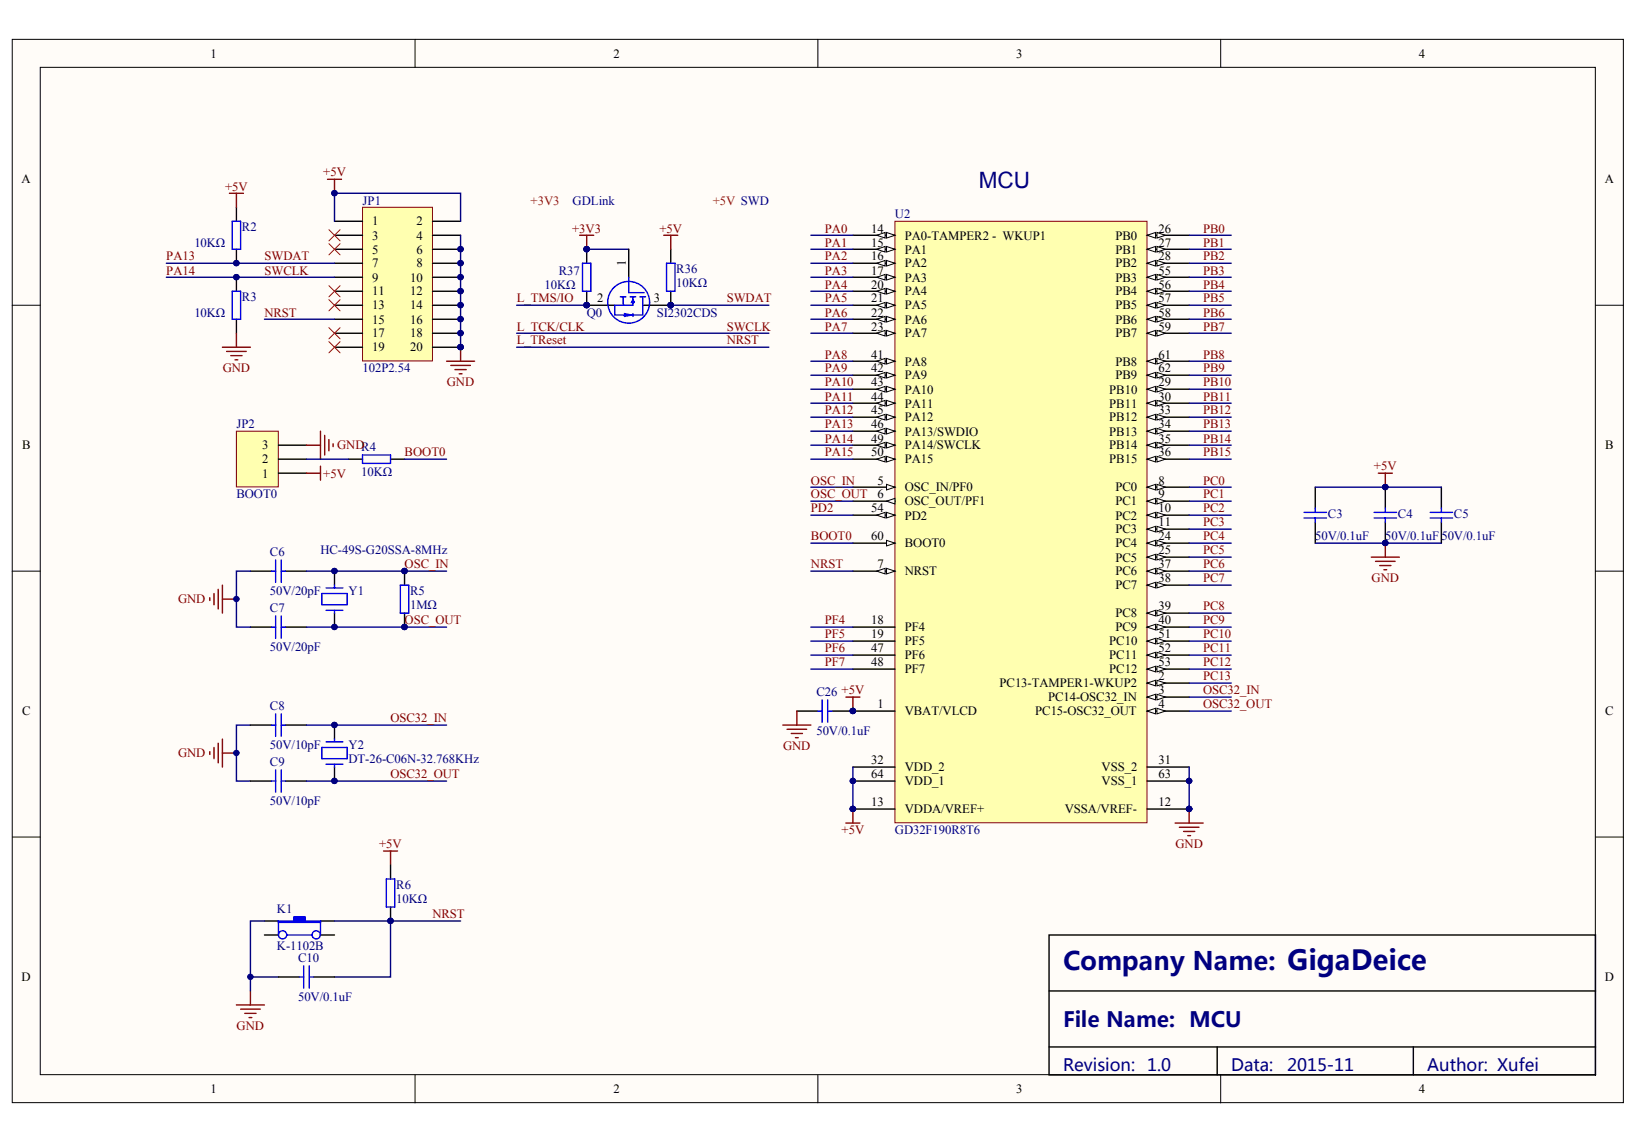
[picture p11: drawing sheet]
<svg xmlns="http://www.w3.org/2000/svg" width="289mm" height="202mm" viewBox="0 0 289 202" stroke-linecap="round" stroke-linejoin="round" font-family="sans-serif">
<defs><g id="words">
<text font-size="4.5" fill="#000080" x="187.5" y="171.1">Company Name: GigaDeice</text>
<text font-size="4" fill="#000080" x="172.7" y="33.2">MCU</text>
<text font-size="3.7" fill="#000080" x="187.5" y="181.2">File Name: MCU</text>
<g font-size="3" fill="#000080">
<text x="187.5" y="188.8">Revision:</text>
<text x="202.3" y="188.8">1.0</text>
<text x="217.2" y="188.8">Data:</text>
<text x="227.1" y="188.8">2015-11</text>
<text x="251.7" y="188.8">Author: Xufei</text>
</g>
<g font-size="2.2">
<text x="37.1" y="10.1">1</text>
<text x="108.2" y="10.1">2</text>
<text x="179.2" y="10.1">3</text>
<text x="250.3" y="10.1">4</text>
<text x="3.8" y="32.4">A</text>
<text x="283.1" y="32.4">A</text>
<text x="65.7" y="39.8">1</text>
<text x="73.4" y="39.8">2</text>
<text x="153.7" y="41">14</text>
<text x="204.3" y="41">26</text>
<text x="65.7" y="42.3">3</text>
<text x="65.7" y="44.7">5</text>
<text x="65.7" y="47.2">7</text>
<text x="73.4" y="42.3">4</text>
<text x="73.4" y="44.7">6</text>
<text x="73.4" y="47.2">8</text>
<text x="110.4" y="46.9" transform="rotate(-90 110.4 46.9)">1</text>
<text x="153.7" y="43.5">15</text>
<text x="153.7" y="45.9">16</text>
<text x="159.6" y="42.3">PA0-TAMPER2 - WKUP1</text>
<text x="159.6" y="44.7">PA1</text>
<text x="159.6" y="47.2">PA2</text>
<text x="196.8" y="42.3">PB0</text>
<text x="196.8" y="44.7">PB1</text>
<text x="196.8" y="47.2">PB2</text>
<text x="204.3" y="43.5">27</text>
<text x="204.3" y="45.9">28</text>
<text x="65.7" y="49.7">9</text>
<text x="65.7" y="52.1">11</text>
<text x="72.3" y="49.7">10</text>
<text x="72.3" y="52.1">12</text>
<text x="105.3" y="53.3">2</text>
<text x="115.4" y="53.3">3</text>
<text x="153.7" y="48.4">17</text>
<text x="153.7" y="50.9">20</text>
<text x="153.7" y="53.3">21</text>
<text x="159.6" y="49.7">PA3</text>
<text x="159.6" y="52.1">PA4</text>
<text x="196.8" y="49.7">PB3</text>
<text x="196.8" y="52.1">PB4</text>
<text x="204.3" y="48.4">55</text>
<text x="204.3" y="50.9">56</text>
<text x="204.3" y="53.3">57</text>
<text x="65.7" y="54.6">13</text>
<text x="65.7" y="57.1">15</text>
<text x="65.7" y="59.5">17</text>
<text x="72.3" y="54.6">14</text>
<text x="72.3" y="57.1">16</text>
<text x="72.3" y="59.5">18</text>
<text x="153.7" y="55.8">22</text>
<text x="153.7" y="58.3">23</text>
<text x="159.6" y="54.6">PA5</text>
<text x="159.6" y="57.1">PA6</text>
<text x="159.6" y="59.5">PA7</text>
<text x="196.8" y="54.6">PB5</text>
<text x="196.8" y="57.1">PB6</text>
<text x="196.8" y="59.5">PB7</text>
<text x="204.3" y="55.8">58</text>
<text x="204.3" y="58.3">59</text>
<text x="65.7" y="62">19</text>
<text x="72.3" y="62">20</text>
<text x="153.7" y="63.2">41</text>
<text x="153.7" y="65.7">42</text>
<text x="159.6" y="64.5">PA8</text>
<text x="196.8" y="64.5">PB8</text>
<text x="204.3" y="63.2">61</text>
<text x="204.3" y="65.7">62</text>
<text x="153.7" y="68.2">43</text>
<text x="153.7" y="70.7">44</text>
<text x="159.6" y="66.9">PA9</text>
<text x="159.6" y="69.4">PA10</text>
<text x="159.6" y="71.9">PA11</text>
<text x="195.7" y="69.4">PB10</text>
<text x="195.7" y="71.9">PB11</text>
<text x="196.8" y="66.9">PB9</text>
<text x="204.3" y="68.2">29</text>
<text x="204.3" y="70.7">30</text>
<text x="153.7" y="73.1">45</text>
<text x="153.7" y="75.6">46</text>
<text x="159.6" y="74.3">PA12</text>
<text x="159.6" y="76.8">PA13/SWDIO</text>
<text x="195.7" y="74.3">PB12</text>
<text x="195.7" y="76.8">PB13</text>
<text x="204.3" y="73.1">33</text>
<text x="204.3" y="75.6">34</text>
<text x="3.9" y="79.3">B</text>
<text x="46.3" y="81.7">2</text>
<text x="46.3" y="79.3">3</text>
<text x="153.7" y="78.1">49</text>
<text x="153.7" y="80.5">50</text>
<text x="159.6" y="79.3">PA14/SWCLK</text>
<text x="159.6" y="81.7">PA15</text>
<text x="195.7" y="79.3">PB14</text>
<text x="195.7" y="81.7">PB15</text>
<text x="204.3" y="78.1">35</text>
<text x="204.3" y="80.5">36</text>
<text x="283.2" y="79.3">B</text>
<text x="46.3" y="84.2">1</text>
<text x="154.8" y="85.5">5</text>
<text x="154.8" y="87.9">6</text>
<text x="159.6" y="86.7">OSC_IN/PF0</text>
<text x="159.6" y="89.1">OSC_OUT/PF1</text>
<text x="196.8" y="86.7">PC0</text>
<text x="196.8" y="89.1">PC1</text>
<text x="204.3" y="85.5">8</text>
<text x="204.3" y="87.9">9</text>
<text x="153.7" y="95.3">60</text>
<text x="153.7" y="90.4">54</text>
<text x="159.6" y="91.6">PD2</text>
<text x="196.8" y="91.6">PC2</text>
<text x="196.8" y="94.1">PC3</text>
<text x="204.3" y="90.4">10</text>
<text x="204.3" y="92.9">11</text>
<text x="204.3" y="95.3">24</text>
<text x="154.8" y="100.3">7</text>
<text x="159.6" y="96.5">BOOT0</text>
<text x="159.6" y="101.5">NRST</text>
<text x="196.8" y="96.5">PC4</text>
<text x="196.8" y="99">PC5</text>
<text x="196.8" y="101.5">PC6</text>
<text x="204.3" y="97.8">25</text>
<text x="204.3" y="100.3">37</text>
<text x="196.8" y="104">PC7</text>
<text x="204.3" y="102.7">38</text>
<text x="204.3" y="107.7">39</text>
<text x="153.7" y="112.6">19</text>
<text x="153.7" y="110.1">18</text>
<text x="159.6" y="113.9">PF5</text>
<text x="159.6" y="111.4">PF4</text>
<text x="195.7" y="113.9">PC10</text>
<text x="196.8" y="108.9">PC8</text>
<text x="196.8" y="111.4">PC9</text>
<text x="204.3" y="110.1">40</text>
<text x="204.3" y="112.6">51</text>
<text x="153.7" y="117.5">48</text>
<text x="153.7" y="115.1">47</text>
<text x="159.6" y="118.8">PF7</text>
<text x="159.6" y="116.3">PF6</text>
<text x="195.7" y="116.3">PC11</text>
<text x="195.7" y="118.8">PC12</text>
<text x="204.3" y="115.1">52</text>
<text x="204.3" y="117.5">53</text>
<text x="204.3" y="120">2</text>
<text x="154.8" y="124.9">1</text>
<text x="176.3" y="121.3">PC13-TAMPER1-WKUP2</text>
<text x="184.9" y="123.7">PC14-OSC32_IN</text>
<text x="204.3" y="122.5">3</text>
<text x="204.3" y="124.9">4</text>
<text x="3.9" y="126.2">C</text>
<text x="159.6" y="126.2">VBAT/VLCD</text>
<text x="182.6" y="126.2">PC15-OSC32_OUT</text>
<text x="283.2" y="126.2">C</text>
<text x="153.7" y="134.8">32</text>
<text x="153.7" y="137.3">64</text>
<text x="159.6" y="136.1">VDD_2</text>
<text x="194.3" y="136.1">VSS_2</text>
<text x="204.3" y="134.8">31</text>
<text x="204.3" y="137.3">63</text>
<text x="153.7" y="142.2">13</text>
<text x="159.6" y="138.5">VDD_1</text>
<text x="159.6" y="143.5">VDDA/VREF+</text>
<text x="187.8" y="143.5">VSSA/VREF-</text>
<text x="194.3" y="138.5">VSS_1</text>
<text x="204.3" y="142.2">12</text>
<text x="3.8" y="173.1">D</text>
<text x="283.1" y="173.1">D</text>
<text x="37.1" y="192.8">1</text>
<text x="108.2" y="192.8">2</text>
<text x="179.2" y="192.8">3</text>
<text x="250.3" y="192.8">4</text>
</g>
<g font-size="2.2" fill="#800000">
<text x="39.7" y="33.6">+5V</text>
<text x="57" y="31.1">+5V</text>
<text x="100.9" y="41">+3V3</text>
<text x="116.3" y="41">+5V</text>
<text x="145.5" y="41">PA0</text>
<text x="212.2" y="41">PB0</text>
<text x="29.3" y="45.9">PA13</text>
<text x="46.6" y="45.9">SWDAT</text>
<text x="145.5" y="43.5">PA1</text>
<text x="145.5" y="45.9">PA2</text>
<text x="212.2" y="43.5">PB1</text>
<text x="212.2" y="45.9">PB2</text>
<text x="29.3" y="48.4">PA14</text>
<text x="46.6" y="48.4">SWCLK</text>
<text x="91.1" y="53.3">L_TMS/IO</text>
<text x="128.2" y="53.3">SWDAT</text>
<text x="145.5" y="50.9">PA4</text>
<text x="145.5" y="53.3">PA5</text>
<text x="145.5" y="48.4">PA3</text>
<text x="212.2" y="53.3">PB5</text>
<text x="212.2" y="48.4">PB3</text>
<text x="212.2" y="50.9">PB4</text>
<text x="46.6" y="55.8">NRST</text>
<text x="91.1" y="58.3">L_TCK/CLK</text>
<text x="128.2" y="58.3">SWCLK</text>
<text x="145.5" y="55.8">PA6</text>
<text x="145.5" y="58.3">PA7</text>
<text x="212.2" y="55.8">PB6</text>
<text x="212.2" y="58.3">PB7</text>
<text x="39.3" y="65.7">GND</text>
<text x="91.1" y="60.8">L_TReset</text>
<text x="128.2" y="60.8">NRST</text>
<text x="145.5" y="65.7">PA9</text>
<text x="145.5" y="63.2">PA8</text>
<text x="212.2" y="63.2">PB8</text>
<text x="212.2" y="65.7">PB9</text>
<text x="78.8" y="68.2">GND</text>
<text x="145.5" y="70.7">PA11</text>
<text x="145.5" y="68.2">PA10</text>
<text x="212.2" y="68.2">PB10</text>
<text x="212.2" y="70.7">PB11</text>
<text x="145.5" y="73.1">PA12</text>
<text x="145.5" y="75.6">PA13</text>
<text x="212.2" y="73.1">PB12</text>
<text x="212.2" y="75.6">PB13</text>
<text x="59.5" y="79.3">GNDR4</text>
<text x="71.4" y="80.5">BOOT0</text>
<text x="145.5" y="80.5">PA15</text>
<text x="145.5" y="78.1">PA14</text>
<text x="212.2" y="78.1">PB14</text>
<text x="212.2" y="80.5">PB15</text>
<text x="242.4" y="83">+5V</text>
<text x="57" y="84.2">+5V</text>
<text x="143" y="85.5">OSC_IN</text>
<text x="143" y="87.9">OSC_OUT</text>
<text x="212.2" y="85.5">PC0</text>
<text x="212.2" y="87.9">PC1</text>
<text x="143" y="95.3">BOOT0</text>
<text x="143" y="90.4">PD2</text>
<text x="212.2" y="95.3">PC4</text>
<text x="212.2" y="92.9">PC3</text>
<text x="212.2" y="90.4">PC2</text>
<text x="71.4" y="100.3">OSC_IN</text>
<text x="143" y="100.3">NRST</text>
<text x="212.2" y="97.8">PC5</text>
<text x="212.2" y="100.3">PC6</text>
<text x="31.4" y="106.4">GND</text>
<text x="212.2" y="102.7">PC7</text>
<text x="212.2" y="107.7">PC8</text>
<text x="241.9" y="102.7">GND</text>
<text x="71.4" y="110.1">OSC_OUT</text>
<text x="145.5" y="110.1">PF4</text>
<text x="145.5" y="112.6">PF5</text>
<text x="212.2" y="110.1">PC9</text>
<text x="212.2" y="112.6">PC10</text>
<text x="145.5" y="115.1">PF6</text>
<text x="145.5" y="117.5">PF7</text>
<text x="212.2" y="117.5">PC12</text>
<text x="212.2" y="120">PC13</text>
<text x="212.2" y="115.1">PC11</text>
<text x="212.2" y="122.5">OSC32_IN</text>
<text x="212.2" y="124.9">OSC32_OUT</text>
<text x="68.9" y="127.4">OSC32_IN</text>
<text x="31.4" y="133.6">GND</text>
<text x="68.9" y="137.3">OSC32_OUT</text>
<text x="138.1" y="132.3">GND</text>
<text x="66.9" y="149.7">+5V</text>
<text x="148.5" y="147.2">+5V</text>
<text x="207.3" y="149.7">GND</text>
<text x="76.3" y="162">NRST</text>
<text x="41.7" y="181.7">GND</text>
</g>
<g font-size="2.2" fill="#000080">
<text x="42.7" y="40.8">R2</text>
<text x="64" y="36.1">JP1</text>
<text x="101" y="36.1">GDLink</text>
<text x="157.9" y="38.5">U2</text>
<text x="34.3" y="43.5">10KΩ</text>
<text x="42.7" y="53.1">R3</text>
<text x="96.1" y="50.9">10KΩ</text>
<text x="98.5" y="48.4">R37</text>
<text x="119.3" y="48.2">R36</text>
<text x="119.3" y="50.6">10KΩ</text>
<text x="34.3" y="55.8">10KΩ</text>
<text x="103.5" y="55.8">Q0</text>
<text x="115.9" y="55.8">SI2302CDS</text>
<text x="64" y="65.7">10¡Á2P2.54</text>
<text x="41.7" y="75.6">JP2</text>
<text x="63.7" y="84">10KΩ</text>
<text x="41.7" y="87.9">BOOT0</text>
<text x="232" y="95.3">50V/0.1uF</text>
<text x="234.2" y="91.4">C3</text>
<text x="244.3" y="95.3">50V/0.1uF</text>
<text x="246.6" y="91.4">C4</text>
<text x="254.2" y="95.3">50V/0.1uF</text>
<text x="256.4" y="91.4">C5</text>
<text x="47.6" y="98">C6</text>
<text x="56.5" y="97.8">HC-49S-G20SSA-8MHz</text>
<text x="47.6" y="105">50V/20pF</text>
<text x="47.6" y="107.9">C7</text>
<text x="61.5" y="105">Y1</text>
<text x="72.3" y="105">R5</text>
<text x="72.3" y="107.4">1MΩ</text>
<text x="47.6" y="114.8">50V/20pF</text>
<text x="47.6" y="125.2">C8</text>
<text x="144" y="122.7">C26 +5V</text>
<text x="144" y="129.6">50V/0.1uF</text>
<text x="47.6" y="135.1">C9</text>
<text x="47.6" y="132.1">50V/10pF</text>
<text x="61.5" y="132.1">Y2</text>
<text x="61.5" y="134.6">DT-26-C06N-32.768KHz</text>
<text x="47.6" y="142">50V/10pF</text>
<text x="157.9" y="147.2">GD32F190R8T6</text>
<text x="48.9" y="161">K1</text>
<text x="69.9" y="156.8">R6</text>
<text x="69.9" y="159.3">10KΩ</text>
<text x="48.9" y="167.6">K-1102B</text>
<text x="52.6" y="169.6">C10</text>
<text x="52.6" y="176.5">50V/0.1uF</text>
</g>
<g font-size="2.2" fill="#f00">
<text x="93.6" y="36.1">+3V3</text>
<text x="125.7" y="36.1">+5V SWD</text>
</g>
</g></defs>
<g fill="#fffcf8" stroke="#000" stroke-width=".18">
<path d="M2.2 6.9h284.1v187.6h-284.1z"/>
<path d="M7.1 11.9h274.3v177.7h-274.3z"/>
</g>
<path d="M73.2 6.9v5M144.3 6.9v5M215.3 6.9v5M2.2 53.8h4.9M281.4 53.8h5M2.2 100.7h4.9M281.4 100.7h5M2.2 147.6h4.9M281.4 147.6h5M73.2 189.6v4.9M144.3 189.6v4.9M215.3 189.6v4.9" fill="none" stroke="#000" stroke-width=".18"/>
<g fill="none" stroke="#000" stroke-width=".25">
<path d="M61.5 81h2.4M68.9 81h2.5M44.2 100.7h3.7M44.2 110.6h3.7M50.4 100.7h3.7M50.4 110.6h3.7M59 100.7v2.5M59 108.1v2.5M71.4 100.7v2.5M71.4 108.1v2.5M44.2 137.8h3.7M44.2 127.9h3.7"/>
<path d="M50.4 137.8h3.7M50.4 127.9h3.7M59 127.9v2.5M59 135.3v2.5M68.9 152.6v2.4M68.9 160v2.5M46.6 162.5h2.5M46.6 164.9h2.5M49.1 172.3h3.7M55.3 172.3h3.7M56.5 162.5h2.5M56.5 164.9h2.5"/>
<path d="M185 164.9h96.4v24.7h-96.4zM185 174.8h96.4M185 184.7h96.4M214.7 184.7v4.9M249.3 184.7v4.9"/>
</g>
<path d="M44.2 100.7h-2.5v9.9h2.5M54.1 100.7h24.7M54.1 110.6h24.7M44.2 127.9h-2.5v9.9h2.5M44.2 172.3h4.9M46.6 162.5h-2.4v12.3M59 162.5h22.2M68.9 162.5v9.8h-9.9" fill="none" stroke="#000080" stroke-width=".25"/>
<g fill="none" stroke="#800000" stroke-width=".25">
<path d="M37 105.4v.5M37.7 104.7v2M38.5 104v3.4M39.2 103.2v4.9M39.2 105.7h2.5M37 132.6v.5M37.7 131.8v2M38.5 131.1v3.5M39.2 130.4v4.9M39.2 132.8h2.5M67.7 150.1h2.4M68.9 150.1v2.5"/>
<path d="M41.7 177.3h4.9M42.4 178h3.5M43.2 178.7h2M43.9 179.5h.5M44.2 174.8v2.5"/>
</g>
<g fill="#000080" stroke="#000080" stroke-width=".18">
<circle cx="41.7" cy="132.8" r=".48"/>
<circle cx="59" cy="127.9" r=".48"/>
<circle cx="59" cy="137.7" r=".48"/>
<circle cx="59" cy="110.6" r=".48"/>
<circle cx="59" cy="100.7" r=".48"/>
<circle cx="71.4" cy="110.6" r=".48"/>
<circle cx="71.4" cy="100.7" r=".48"/>
<circle cx="41.7" cy="105.7" r=".48"/>
<circle cx="44.2" cy="172.3" r=".48"/>
<circle cx="68.9" cy="162.4" r=".48"/>
</g>
<g fill="none" stroke="#00f" stroke-width=".25">
<path d="M48.6 98.8v3.9M49.6 98.8v3.9M63.9 80.3h5v1.4h-5zM47.9 100.7h.7M47.9 110.6h.7M48.6 108.6v4M49.6 108.6v4M49.6 100.7h.8M49.6 110.6h.8M56.8 104.7h4.4v2h-4.4zM57.5 103.7h3M57.5 107.7h3"/>
<path d="M59 103.2v.5M59 107.7v.4M70.6 103.2h1.5v4.9h-1.5zM47.9 137.8h.7M47.9 127.9h.7M48.6 125.9v4M48.6 135.8v3.9M49.6 137.8h.8M49.6 125.9v4M49.6 135.8v3.9M49.6 127.9h.8M56.8 131.8h4.4v2h-4.4z"/>
<path d="M57.5 134.8h3M57.5 130.9h3M59 130.4v.5M59 134.8v.5M68.1 155h1.5v5h-1.5zM49.1 162.5v2.4M50.6 164.9h4.4M52.8 172.3h.8M53.6 170.4v3.9M54.6 172.3h.7M54.6 170.4v3.9M56.5 162.5v2.4"/>
<circle cx="49.8" cy="164.9" r=".72"/>
<circle cx="55.8" cy="164.9" r=".72"/>
</g>
<path d="M49.1 162.5h2.7v-.8h2v.8h2.7v.2h-7.4z" fill-rule="evenodd" fill="#00f" stroke="#00f" stroke-width=".25"/>
<path d="M41.7 76.1h7.4v9.8h-7.4z" fill="#ffffb0" stroke="#800000" stroke-width=".18"/>
<path d="M49.1 78.5h5M49.1 83.5h5M49.1 81h5M244.4 85.9v3.7M244.4 92.1v3.7M254.2 85.9v3.7M254.2 92.1v3.7" fill="none" stroke="#000" stroke-width=".25"/>
<g fill="none" stroke="#800000" stroke-width=".25">
<path d="M54.1 78.5h2.4M56.5 76.1v4.9M57.3 76.8v3.5M58 77.5v2M58.8 78.3v.5M54.1 83.5h2.4M56.5 82.2v2.5M241.9 98.3h4.9M242.6 99h3.5M243.1 83.5h2.5M243.4 99.8h1.9M244.4 83.5v2.4"/>
<path d="M244.4 95.8v2.5M244.1 100.5h.5"/>
</g>
<path d="M54.1 81h7.4M71.4 81h7.4" fill="none" stroke="#000080" stroke-width=".25"/>
<g fill="#000080" stroke="#000080" stroke-width=".18">
<circle cx="244.3" cy="85.9" r=".48"/>
<circle cx="244.3" cy="95.8" r=".48"/>
</g>
<path d="M242.4 90.4h3.9M242.4 91.4h3.9M244.4 89.6v.8M244.4 91.4v.7M252.3 90.4h3.9M252.3 91.4h3.9M254.2 89.6v.8M254.2 91.4v.7" fill="none" stroke="#00f" stroke-width=".25"/>
<path d="M63.9 36.6h12.4v27.1h-12.4z" fill="#ffffb0" stroke="#800000" stroke-width=".18"/>
<g fill="none" stroke="#000" stroke-width=".25">
<path d="M41.7 36.6v2.4M59 39h4.9M76.3 39h4.9M41.7 44v2.4M41.7 48.9v2.5M41.7 56.3v2.5M59 41.5h4.9M59 44h4.9M59 46.4h4.9M59 48.9h4.9M59 51.4h4.9M59 53.8h4.9"/>
<path d="M59 56.3h4.9M59 58.8h4.9M76.3 41.5h4.9M76.3 44h4.9M76.3 46.4h4.9M76.3 48.9h4.9M76.3 51.4h4.9M76.3 53.8h4.9M76.3 56.3h4.9M76.3 58.8h4.9M59 61.2h4.9M76.3 61.2h4.9"/>
</g>
<g fill="#000080" stroke="#000080" stroke-width=".18">
<circle cx="81.2" cy="43.9" r=".48"/>
<circle cx="81.2" cy="46.4" r=".48"/>
<circle cx="81.2" cy="48.9" r=".48"/>
<circle cx="81.2" cy="51.3" r=".48"/>
<circle cx="81.2" cy="53.8" r=".48"/>
<circle cx="81.2" cy="56.3" r=".48"/>
<circle cx="81.2" cy="58.8" r=".48"/>
<circle cx="81.2" cy="61.2" r=".48"/>
<circle cx="59" cy="34.1" r=".48"/>
<circle cx="41.7" cy="46.4" r=".48"/>
<circle cx="41.7" cy="48.9" r=".48"/>
</g>
<g fill="none" stroke="#800000" stroke-width=".25">
<path d="M40.5 34.1h2.4M41.7 34.1v2.5M57.8 31.6h2.4M59 31.6v2.5M41.7 58.8v2.4M39.2 61.2h5M40 62h3.4M40.7 62.7h2M41.5 63.5h.4M78.8 63.7h4.9M79.5 64.5h3.5M80.3 65.2h1.9"/>
<path d="M81 65.9h.5M81.2 61.2v2.5"/>
</g>
<path d="M59 39v-4.9h22.2v4.9M29.3 48.9h29.7M29.3 46.4h29.7M46.6 56.3h12.4M81.2 41.5v19.7M54.1 127.9h24.7M54.1 137.8h24.7" fill="none" stroke="#000080" stroke-width=".25"/>
<path d="M58 40.5l2 2M58 43l2 2M58 50.4l2 2M58 52.9l2 1.9M58 57.8l2 2M60 40.5l-2 2M60 43l-2 2M60 50.4l-2 2M60 52.9l-2 1.9M60 57.8l-2 2M58 60.3l2 1.9M60 60.3l-2 1.9" fill="none" stroke="#f00" stroke-width=".18"/>
<path d="M41 39h1.4v5h-1.4zM41 51.4h1.4v4.9h-1.4z" fill="none" stroke="#00f" stroke-width=".25"/>
<path d="M157.9 39h44.4v106.1h-44.4z" fill="#ffffb0" stroke="#800000" stroke-width=".18"/>
<path d="M150.4 95.8h7.5" fill="none" stroke="#000" stroke-width=".25"/>
<path d="M156.4 95.3l1.5 .5-1.5 .5z" fill="#fffcf8" stroke="#000" stroke-width=".18"/>
<path d="M150.4 100.7h7.5" fill="none" stroke="#000" stroke-width=".25"/>
<g fill="#fffcf8" stroke="#000" stroke-width=".18">
<path d="M156.4 100.2l1.5 .5-1.5 .5z"/>
<path d="M154.6 100.7l1.5-.5v1z"/>
</g>
<path d="M150.4 85.9h7.5" fill="none" stroke="#000" stroke-width=".25"/>
<path d="M156.4 85.4l1.5 .5-1.5 .5z" fill="#fffcf8" stroke="#000" stroke-width=".18"/>
<path d="M150.4 88.4h7.5" fill="none" stroke="#000" stroke-width=".25"/>
<path d="M156.4 88.4l1.5-.5v1z" fill="#fffcf8" stroke="#000" stroke-width=".18"/>
<path d="M150.4 41.5h7.5" fill="none" stroke="#000" stroke-width=".25"/>
<g fill="#fffcf8" stroke="#000" stroke-width=".18">
<path d="M156.4 41l1.5 .5-1.5 .5z"/>
<path d="M154.6 41.5l1.5-.5v1z"/>
</g>
<path d="M150.4 44h7.5" fill="none" stroke="#000" stroke-width=".25"/>
<g fill="#fffcf8" stroke="#000" stroke-width=".18">
<path d="M156.4 43.5l1.5 .5-1.5 .5z"/>
<path d="M154.6 44l1.5-.5v1z"/>
</g>
<path d="M150.4 46.4h7.5" fill="none" stroke="#000" stroke-width=".25"/>
<g fill="#fffcf8" stroke="#000" stroke-width=".18">
<path d="M156.4 45.9l1.5 .5-1.5 .5z"/>
<path d="M154.6 46.4l1.5-.5v1z"/>
</g>
<path d="M150.4 48.9h7.5" fill="none" stroke="#000" stroke-width=".25"/>
<g fill="#fffcf8" stroke="#000" stroke-width=".18">
<path d="M156.4 48.4l1.5 .5-1.5 .5z"/>
<path d="M154.6 48.9l1.5-.5v1z"/>
</g>
<path d="M150.4 51.4h7.5" fill="none" stroke="#000" stroke-width=".25"/>
<g fill="#fffcf8" stroke="#000" stroke-width=".18">
<path d="M156.4 50.9l1.5 .5-1.5 .5z"/>
<path d="M154.6 51.4l1.5-.5v1z"/>
</g>
<path d="M150.4 53.8h7.5" fill="none" stroke="#000" stroke-width=".25"/>
<g fill="#fffcf8" stroke="#000" stroke-width=".18">
<path d="M156.4 53.3l1.5 .5-1.5 .5z"/>
<path d="M154.6 53.8l1.5-.5v1z"/>
</g>
<path d="M150.4 56.3h7.5" fill="none" stroke="#000" stroke-width=".25"/>
<g fill="#fffcf8" stroke="#000" stroke-width=".18">
<path d="M156.4 55.8l1.5 .5-1.5 .5z"/>
<path d="M154.6 56.3l1.5-.5v1z"/>
</g>
<path d="M150.4 58.8h7.5" fill="none" stroke="#000" stroke-width=".25"/>
<g fill="#fffcf8" stroke="#000" stroke-width=".18">
<path d="M156.4 58.3l1.5 .5-1.5 .5z"/>
<path d="M154.6 58.8l1.5-.5v1z"/>
</g>
<path d="M150.4 63.7h7.5" fill="none" stroke="#000" stroke-width=".25"/>
<g fill="#fffcf8" stroke="#000" stroke-width=".18">
<path d="M156.4 63.2l1.5 .5-1.5 .5z"/>
<path d="M154.6 63.7l1.5-.5v1z"/>
</g>
<path d="M150.4 66.2h7.5" fill="none" stroke="#000" stroke-width=".25"/>
<g fill="#fffcf8" stroke="#000" stroke-width=".18">
<path d="M156.4 65.7l1.5 .5-1.5 .5z"/>
<path d="M154.6 66.2l1.5-.5v1z"/>
</g>
<path d="M150.4 68.7h7.5" fill="none" stroke="#000" stroke-width=".25"/>
<g fill="#fffcf8" stroke="#000" stroke-width=".18">
<path d="M156.4 68.2l1.5 .5-1.5 .4z"/>
<path d="M154.6 68.7l1.5-.5v.9z"/>
</g>
<path d="M150.4 71.1h7.5" fill="none" stroke="#000" stroke-width=".25"/>
<g fill="#fffcf8" stroke="#000" stroke-width=".18">
<path d="M156.4 70.6l1.5 .5-1.5 .5z"/>
<path d="M154.6 71.1l1.5-.5v1z"/>
</g>
<path d="M150.4 73.6h7.5" fill="none" stroke="#000" stroke-width=".25"/>
<g fill="#fffcf8" stroke="#000" stroke-width=".18">
<path d="M156.4 73.1l1.5 .5-1.5 .5z"/>
<path d="M154.6 73.6l1.5-.5v1z"/>
</g>
<path d="M150.4 76.1h7.5" fill="none" stroke="#000" stroke-width=".25"/>
<g fill="#fffcf8" stroke="#000" stroke-width=".18">
<path d="M156.4 75.6l1.5 .5-1.5 .5z"/>
<path d="M154.6 76.1l1.5-.5v1z"/>
</g>
<path d="M150.4 78.5h7.5" fill="none" stroke="#000" stroke-width=".25"/>
<g fill="#fffcf8" stroke="#000" stroke-width=".18">
<path d="M156.4 78l1.5 .5-1.5 .5z"/>
<path d="M154.6 78.5l1.5-.5v1z"/>
</g>
<path d="M150.4 81h7.5" fill="none" stroke="#000" stroke-width=".25"/>
<g fill="#fffcf8" stroke="#000" stroke-width=".18">
<path d="M156.4 80.5l1.5 .5-1.5 .5z"/>
<path d="M154.6 81l1.5-.5v1z"/>
</g>
<path d="M202.3 41.5h7.5" fill="none" stroke="#000" stroke-width=".25"/>
<g fill="#fffcf8" stroke="#000" stroke-width=".18">
<path d="M202.3 41.5l1.5-.5v1z"/>
<path d="M204.1 41l1.5 .5-1.5 .5z"/>
</g>
<path d="M202.3 44h7.5" fill="none" stroke="#000" stroke-width=".25"/>
<g fill="#fffcf8" stroke="#000" stroke-width=".18">
<path d="M202.3 44l1.5-.5v1z"/>
<path d="M204.1 43.5l1.5 .5-1.5 .5z"/>
</g>
<path d="M202.3 46.4h7.5" fill="none" stroke="#000" stroke-width=".25"/>
<g fill="#fffcf8" stroke="#000" stroke-width=".18">
<path d="M202.3 46.4l1.5-.5v1z"/>
<path d="M204.1 45.9l1.5 .5-1.5 .5z"/>
</g>
<path d="M202.3 48.9h7.5" fill="none" stroke="#000" stroke-width=".25"/>
<g fill="#fffcf8" stroke="#000" stroke-width=".18">
<path d="M202.3 48.9l1.5-.5v1z"/>
<path d="M204.1 48.4l1.5 .5-1.5 .5z"/>
</g>
<path d="M202.3 51.4h7.5" fill="none" stroke="#000" stroke-width=".25"/>
<g fill="#fffcf8" stroke="#000" stroke-width=".18">
<path d="M202.3 51.4l1.5-.5v1z"/>
<path d="M204.1 50.9l1.5 .5-1.5 .5z"/>
</g>
<path d="M202.3 53.8h7.5" fill="none" stroke="#000" stroke-width=".25"/>
<g fill="#fffcf8" stroke="#000" stroke-width=".18">
<path d="M202.3 53.8l1.5-.5v1z"/>
<path d="M204.1 53.3l1.5 .5-1.5 .5z"/>
</g>
<path d="M202.3 56.3h7.5" fill="none" stroke="#000" stroke-width=".25"/>
<g fill="#fffcf8" stroke="#000" stroke-width=".18">
<path d="M202.3 56.3l1.5-.5v1z"/>
<path d="M204.1 55.8l1.5 .5-1.5 .5z"/>
</g>
<path d="M202.3 58.8h7.5" fill="none" stroke="#000" stroke-width=".25"/>
<g fill="#fffcf8" stroke="#000" stroke-width=".18">
<path d="M202.3 58.8l1.5-.5v1z"/>
<path d="M204.1 58.3l1.5 .5-1.5 .5z"/>
</g>
<path d="M202.3 63.7h7.5" fill="none" stroke="#000" stroke-width=".25"/>
<g fill="#fffcf8" stroke="#000" stroke-width=".18">
<path d="M202.3 63.7l1.5-.5v1z"/>
<path d="M204.1 63.2l1.5 .5-1.5 .5z"/>
</g>
<path d="M202.3 66.2h7.5" fill="none" stroke="#000" stroke-width=".25"/>
<g fill="#fffcf8" stroke="#000" stroke-width=".18">
<path d="M202.3 66.2l1.5-.5v1z"/>
<path d="M204.1 65.7l1.5 .5-1.5 .5z"/>
</g>
<path d="M202.3 68.7h7.5" fill="none" stroke="#000" stroke-width=".25"/>
<g fill="#fffcf8" stroke="#000" stroke-width=".18">
<path d="M202.3 68.7l1.5-.5v.9z"/>
<path d="M204.1 68.2l1.5 .5-1.5 .4z"/>
</g>
<path d="M202.3 71.1h7.5" fill="none" stroke="#000" stroke-width=".25"/>
<g fill="#fffcf8" stroke="#000" stroke-width=".18">
<path d="M202.3 71.1l1.5-.5v1z"/>
<path d="M204.1 70.6l1.5 .5-1.5 .5z"/>
</g>
<path d="M202.3 73.6h7.5" fill="none" stroke="#000" stroke-width=".25"/>
<g fill="#fffcf8" stroke="#000" stroke-width=".18">
<path d="M202.3 73.6l1.5-.5v1z"/>
<path d="M204.1 73.1l1.5 .5-1.5 .5z"/>
</g>
<path d="M202.3 76.1h7.5" fill="none" stroke="#000" stroke-width=".25"/>
<g fill="#fffcf8" stroke="#000" stroke-width=".18">
<path d="M202.3 76.1l1.5-.5v1z"/>
<path d="M204.1 75.6l1.5 .5-1.5 .5z"/>
</g>
<path d="M202.3 78.5h7.5" fill="none" stroke="#000" stroke-width=".25"/>
<g fill="#fffcf8" stroke="#000" stroke-width=".18">
<path d="M202.3 78.5l1.5-.5v1z"/>
<path d="M204.1 78l1.5 .5-1.5 .5z"/>
</g>
<path d="M202.3 81h7.5" fill="none" stroke="#000" stroke-width=".25"/>
<g fill="#fffcf8" stroke="#000" stroke-width=".18">
<path d="M202.3 81l1.5-.5v1z"/>
<path d="M204.1 80.5l1.5 .5-1.5 .5z"/>
</g>
<path d="M202.3 85.9h7.5" fill="none" stroke="#000" stroke-width=".25"/>
<g fill="#fffcf8" stroke="#000" stroke-width=".18">
<path d="M202.3 85.9l1.5-.5v1z"/>
<path d="M204.1 85.4l1.5 .5-1.5 .5z"/>
</g>
<path d="M202.3 88.4h7.5" fill="none" stroke="#000" stroke-width=".25"/>
<g fill="#fffcf8" stroke="#000" stroke-width=".18">
<path d="M202.3 88.4l1.5-.5v1z"/>
<path d="M204.1 87.9l1.5 .5-1.5 .5z"/>
</g>
<path d="M202.3 90.9h7.5" fill="none" stroke="#000" stroke-width=".25"/>
<g fill="#fffcf8" stroke="#000" stroke-width=".18">
<path d="M202.3 90.9l1.5-.5v1z"/>
<path d="M204.1 90.4l1.5 .5-1.5 .5z"/>
</g>
<path d="M202.3 93.3h7.5" fill="none" stroke="#000" stroke-width=".25"/>
<g fill="#fffcf8" stroke="#000" stroke-width=".18">
<path d="M202.3 93.3l1.5-.5v1z"/>
<path d="M204.1 92.8l1.5 .5-1.5 .5z"/>
</g>
<path d="M202.3 95.8h7.5" fill="none" stroke="#000" stroke-width=".25"/>
<g fill="#fffcf8" stroke="#000" stroke-width=".18">
<path d="M202.3 95.8l1.5-.5v1z"/>
<path d="M204.1 95.3l1.5 .5-1.5 .5z"/>
</g>
<path d="M202.3 98.3h7.5" fill="none" stroke="#000" stroke-width=".25"/>
<g fill="#fffcf8" stroke="#000" stroke-width=".18">
<path d="M202.3 98.3l1.5-.5v1z"/>
<path d="M204.1 97.8l1.5 .5-1.5 .5z"/>
</g>
<path d="M202.3 100.7h7.5" fill="none" stroke="#000" stroke-width=".25"/>
<g fill="#fffcf8" stroke="#000" stroke-width=".18">
<path d="M202.3 100.7l1.5-.5v1z"/>
<path d="M204.1 100.2l1.5 .5-1.5 .5z"/>
</g>
<path d="M202.3 103.2h7.5" fill="none" stroke="#000" stroke-width=".25"/>
<g fill="#fffcf8" stroke="#000" stroke-width=".18">
<path d="M202.3 103.2l1.5-.5v1z"/>
<path d="M204.1 102.7l1.5 .5-1.5 .5z"/>
</g>
<path d="M202.3 108.1h7.5" fill="none" stroke="#000" stroke-width=".25"/>
<g fill="#fffcf8" stroke="#000" stroke-width=".18">
<path d="M202.3 108.1l1.5-.4v.9z"/>
<path d="M204.1 107.7l1.5 .4-1.5 .5z"/>
</g>
<path d="M202.3 110.6h7.5" fill="none" stroke="#000" stroke-width=".25"/>
<g fill="#fffcf8" stroke="#000" stroke-width=".18">
<path d="M202.3 110.6l1.5-.5v1z"/>
<path d="M204.1 110.1l1.5 .5-1.5 .5z"/>
</g>
<path d="M202.3 113.1h7.5" fill="none" stroke="#000" stroke-width=".25"/>
<g fill="#fffcf8" stroke="#000" stroke-width=".18">
<path d="M202.3 113.1l1.5-.5v1z"/>
<path d="M204.1 112.6l1.5 .5-1.5 .5z"/>
</g>
<path d="M202.3 115.6h7.5" fill="none" stroke="#000" stroke-width=".25"/>
<g fill="#fffcf8" stroke="#000" stroke-width=".18">
<path d="M202.3 115.6l1.5-.5v.9z"/>
<path d="M204.1 115.1l1.5 .5-1.5 .4z"/>
</g>
<path d="M202.3 118h7.5" fill="none" stroke="#000" stroke-width=".25"/>
<g fill="#fffcf8" stroke="#000" stroke-width=".18">
<path d="M202.3 118l1.5-.5v1z"/>
<path d="M204.1 117.5l1.5 .5-1.5 .5z"/>
</g>
<path d="M202.3 120.5h7.5" fill="none" stroke="#000" stroke-width=".25"/>
<g fill="#fffcf8" stroke="#000" stroke-width=".18">
<path d="M202.3 120.5l1.5-.5v1z"/>
<path d="M204.1 120l1.5 .5-1.5 .5z"/>
</g>
<path d="M202.3 123h7.5" fill="none" stroke="#000" stroke-width=".25"/>
<g fill="#fffcf8" stroke="#000" stroke-width=".18">
<path d="M202.3 123l1.5-.5v1z"/>
<path d="M204.1 122.5l1.5 .5-1.5 .5z"/>
</g>
<path d="M202.3 125.4h7.5" fill="none" stroke="#000" stroke-width=".25"/>
<g fill="#fffcf8" stroke="#000" stroke-width=".18">
<path d="M202.3 125.4l1.5-.5v1z"/>
<path d="M204.1 124.9l1.5 .5-1.5 .5z"/>
</g>
<path d="M150.4 90.9h7.5" fill="none" stroke="#000" stroke-width=".25"/>
<g fill="#fffcf8" stroke="#000" stroke-width=".18">
<path d="M156.4 90.4l1.5 .5-1.5 .5z"/>
<path d="M154.6 90.9l1.5-.5v1z"/>
</g>
<g fill="none" stroke="#000" stroke-width=".25">
<path d="M103.5 44v2.4M103.5 51.4v2.4h4.9M110.9 44v4.9M118.3 44v2.4M118.3 51.4v2.4h-4.9M232 85.9v3.7M232 92.1v3.7M150.4 118h7.5M150.4 113.1h7.5M150.4 115.6h7.5M150.4 110.6h7.5M140.6 125.4h3.7"/>
<path d="M146.7 125.4h11.2M150.4 135.3h7.5M150.4 137.8h7.5M202.3 135.3h7.5M202.3 137.8h7.5M150.4 142.7h7.5M202.3 142.7h7.5"/>
</g>
<g fill="#000080" stroke="#000080" stroke-width=".18">
<circle cx="150.4" cy="125.4" r=".48"/>
<circle cx="150.4" cy="137.7" r=".48"/>
<circle cx="150.4" cy="142.7" r=".48"/>
<circle cx="209.8" cy="137.7" r=".48"/>
<circle cx="209.8" cy="142.7" r=".48"/>
<circle cx="103.5" cy="53.8" r=".48"/>
<circle cx="103.5" cy="43.9" r=".48"/>
<circle cx="118.3" cy="53.8" r=".48"/>
</g>
<g fill="none" stroke="#000080" stroke-width=".25">
<path d="M91.1 53.8h12.4M91.1 58.8h44.5M103.5 44h7.4M118.3 53.8h17.3M143 41.5h7.4M143 44h7.4M143 46.4h7.4M143 48.9h7.4M143 51.4h7.4M143 53.8h7.4M143 56.3h7.4M143 58.8h7.4"/>
<path d="M209.8 41.5h7.4M209.8 44h7.4M209.8 46.4h7.4M209.8 48.9h7.4M209.8 51.4h7.4M209.8 53.8h7.4M209.8 56.3h7.4M209.8 58.8h7.4M91.1 61.2h44.5M143 63.7h7.4M143 66.2h7.4M143 68.7h7.4"/>
<path d="M143 71.1h7.4M143 73.6h7.4M143 76.1h7.4M143 78.5h7.4M209.8 63.7h7.4M209.8 66.2h7.4M209.8 68.7h7.4M209.8 71.1h7.4M209.8 73.6h7.4M209.8 76.1h7.4M209.8 78.5h7.4M143 81h7.4"/>
<path d="M143 85.9h7.4M143 88.4h7.4M143 90.9h7.4M143 95.8h7.4M209.8 81h7.4M209.8 85.9h7.4M209.8 88.4h7.4M209.8 90.9h7.4M209.8 93.3h7.4M209.8 95.8h7.4M209.8 98.3h7.4M232 85.9h22.2"/>
<path d="M232 95.8h22.2M143 100.7h7.4M143 110.6h7.4M143 113.1h7.4M143 115.6h7.4M143 118h7.4M209.8 100.7h7.4M209.8 103.2h7.4M209.8 108.1h7.4M209.8 110.6h7.4M209.8 113.1h7.4M209.8 115.6h7.4"/>
<path d="M209.8 118h7.4M150.4 135.3v7.4M209.8 120.5h7.4M209.8 123h7.4M209.8 125.4h7.4M209.8 135.3v7.4"/>
</g>
<g fill="none" stroke="#800000" stroke-width=".25">
<path d="M102.3 41.5h2.4M103.5 41.5v2.5M117.1 41.5h2.5M118.3 41.5v2.5M138.1 127.9h4.9M138.8 128.6h3.5M139.6 129.4h1.9M140.3 130.1h.5M140.6 125.4v2.5M149.2 123h2.5M150.4 123v2.4M149.2 145.2h2.5"/>
<path d="M150.4 142.7v2.5M207.3 145.2h4.9M208 145.9h3.5M208.8 146.7h1.9M209.5 147.4h.5M209.8 142.7v2.5"/>
</g>
<g fill="none" stroke="#00f" stroke-width=".25">
<path d="M102.7 46.4h1.5v5h-1.5zM109.4 52.4h1M109.9 52.4v1.4M110.2 55.3l1.2 .3-1.2 .2zM110.9 48.9v2.7h2.7M111.1 52.4h1M111.6 52.4v1.4h-3.2v1.8h5v-3.2M111.6 52.9l.3 .4h-.5zM111.6 55.3v.5M112.9 52.4h1M117.6 46.4h1.5v5h-1.5zM230 90.4h4"/>
<path d="M230 91.4h4M232 89.6v.8M232 91.4v.7M144.3 125.4h.7M145 123.5v3.9M146 125.4h.7M146 123.5v3.9"/>
<circle cx="110.9" cy="53.3" r="3.7"/>
</g>
<use href="#words"/>
</svg>
